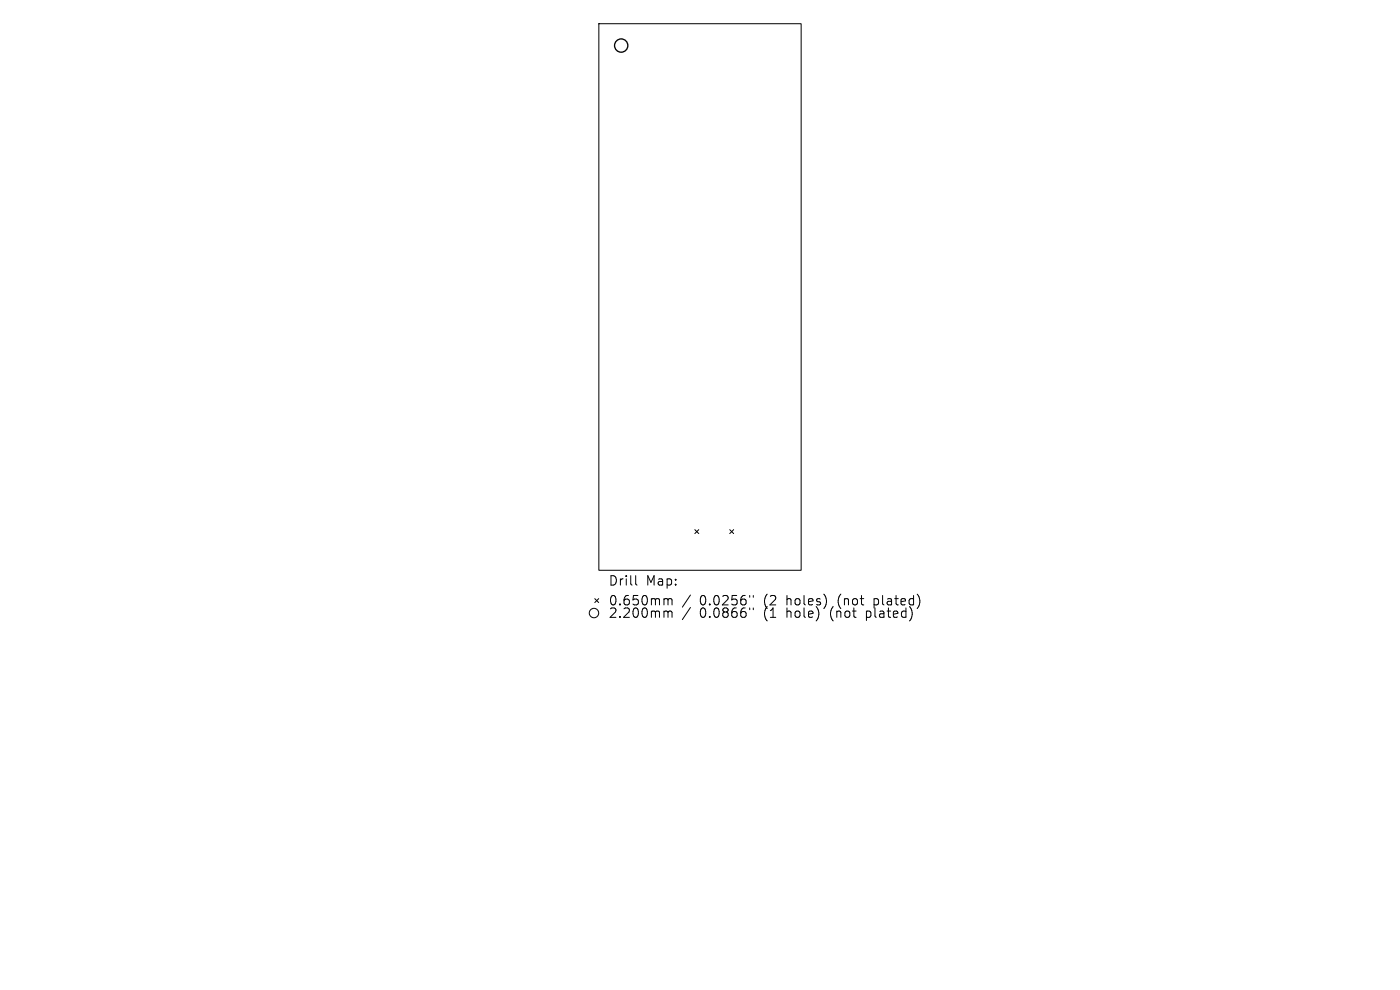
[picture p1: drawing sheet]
<svg xmlns="http://www.w3.org/2000/svg" width="297mm" height="210mm" viewBox="0 0 297 210" stroke-linecap="round" stroke-linejoin="round" font-family="sans-serif">
<defs><g id="words">
<g font-size="2.8">
<text x="129" y="124.5">Drill</text>
<text x="137" y="124.5">Map:</text>
<text x="129" y="128.7">0.650mm</text>
<text x="129" y="131.3">2.200mm</text>
<text x="148.5" y="128.7">0.0256&quot;</text>
<text x="148.5" y="131.3">0.0866&quot;</text>
<text x="162.2" y="128.7">(2</text>
<text x="162.2" y="131.3">(1</text>
<text x="167.1" y="128.7">holes)</text>
<text x="167.1" y="131.3">hole)</text>
<text x="176.6" y="131.3">(not</text>
<text x="178.2" y="128.7">(not</text>
<text x="184.4" y="131.3">plated)</text>
<text x="186" y="128.7">plated)</text>
</g>
</g></defs>
<g fill="none" stroke="#000" stroke-width=".21">
<path d="M127 5h43v116h-43zM147.4 112.4l.8 .8M148.2 112.4l-.8 .8M154.8 112.4l.8 .8M155.6 112.4l-.8 .8M126.2 127l.8 .8M127 127l-.8 .8M134.9 122.1v1.7l.2 .3M141.1 127h.3l.3 .3M141.1 129.6h.3l.3 .3M141.7 127.3l.3-.3 .5 .1 .1 1.2M141.7 127.3v1"/>
<path d="M141.7 129.9v1.1M141.7 129.9l.3-.3 .5 .1 .1 1.3M146.5 126.2l-1.7 2.6M146.5 128.9l-1.7 2.5M159 126.3v.4M159 129v.3M159.8 126.3v.4M159.8 129v.3"/>
<circle cx="126" cy="130" r="1"/>
</g>
<circle cx="131.8" cy="9.7" r="1.41" fill="none" stroke="#000" stroke-width=".28"/>
<use href="#words"/>
</svg>
